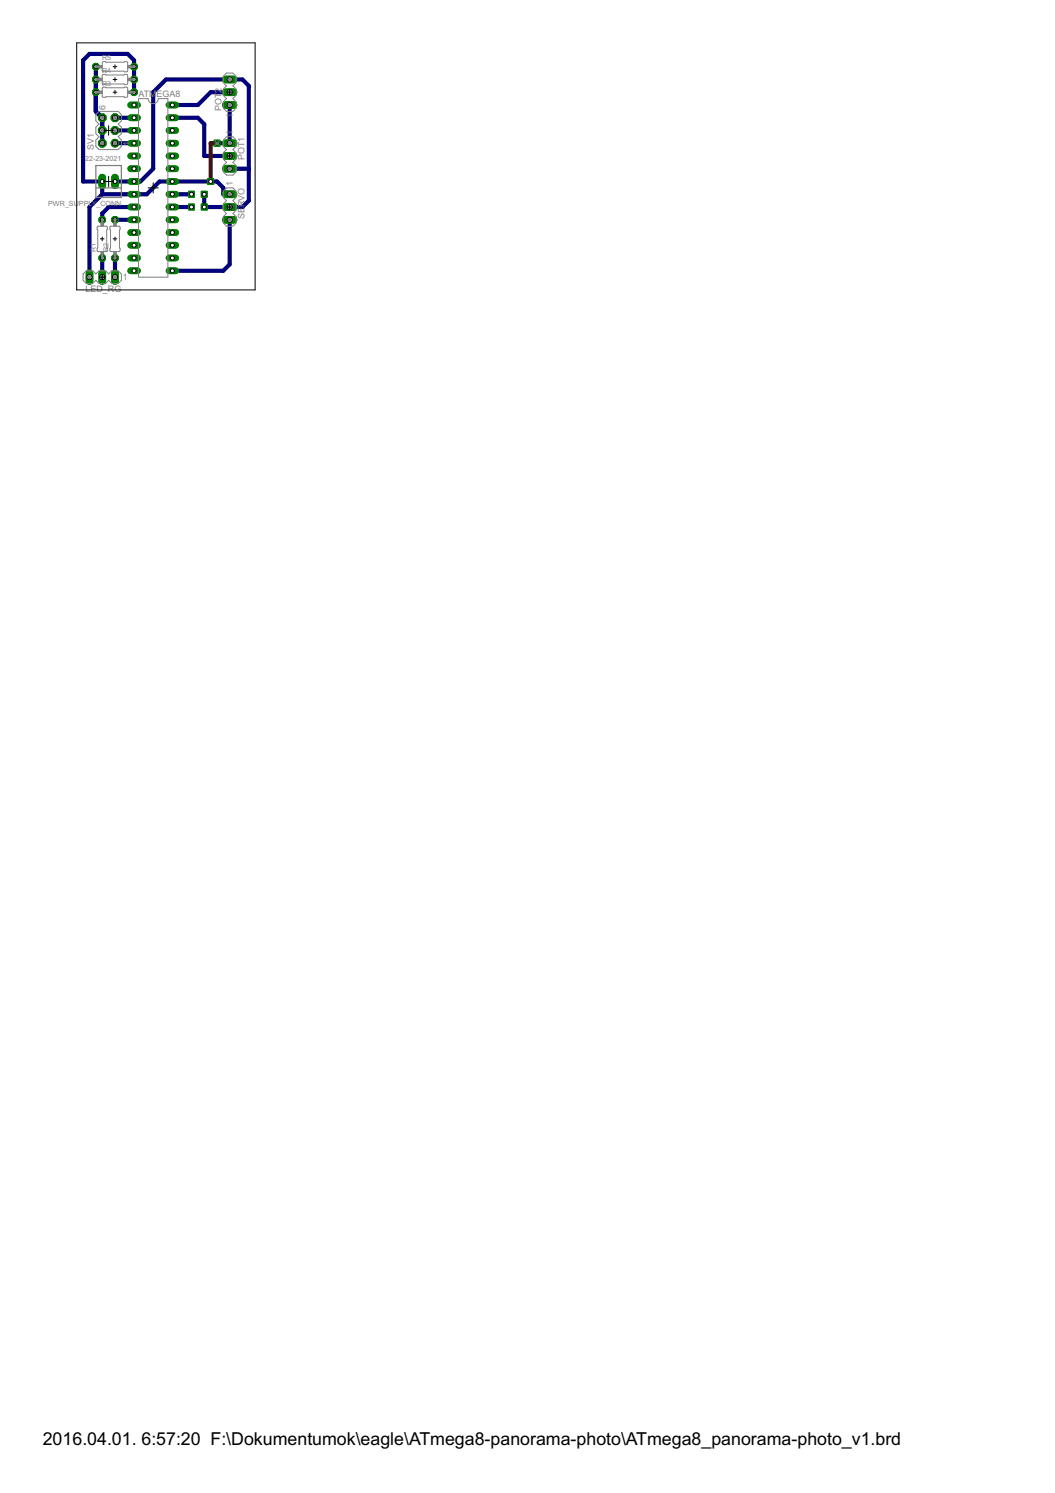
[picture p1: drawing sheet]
<svg xmlns="http://www.w3.org/2000/svg" width="210mm" height="297mm" viewBox="0 0 210 297" stroke-linecap="round" stroke-linejoin="round" font-family="sans-serif">
<defs><g id="words">
<text font-size="4" x="8.5" y="287.5">2016.04.01. 6:57:20 F:\Dokumentumok\eagle\ATmega8-panorama-photo\ATmega8_panorama-photo_v1.brd</text>
<g font-size="2" fill="#808080">
<text x="21" y="21.9" transform="rotate(-90 21 21.9)">6</text>
<text x="27.6" y="19.4">ATMEGA8</text>
<text x="44.1" y="22.2" transform="rotate(-90 44.1 22.2)">POT2</text>
<text x="46.3" y="23.4" transform="rotate(-90 46.3 23.4)">1</text>
<text x="18.7" y="29.8" transform="rotate(-90 18.7 29.8)">SV1</text>
<text x="25.8" y="29.1" transform="rotate(-90 25.8 29.1)">1</text>
<text x="46.3" y="27" transform="rotate(-90 46.3 27)">1</text>
<text x="48.6" y="31.9" transform="rotate(-90 48.6 31.9)">POT1</text>
<text x="46.3" y="37.1" transform="rotate(-90 46.3 37.1)">1</text>
<text x="48.6" y="43.6" transform="rotate(-90 48.6 43.6)">SERVO</text>
<text x="17" y="58.1">LED_RG</text>
<text x="24.4" y="55.8">1</text>
</g>
<g font-size="1.6" fill="#808080">
<text x="20.3" y="12">R5</text>
<text x="20.3" y="17.1">R3</text>
<text x="20.3" y="14.5">R4</text>
<text x="16.9" y="32.1">22-23-2021</text>
<text x="9.6" y="40.9">PWR_SU</text>
<text x="15.7" y="40.9">PPLY_CONN</text>
<text x="19" y="50.1" transform="rotate(-90 19 50.1)">R1</text>
<text x="21.6" y="50.1" transform="rotate(-90 21.6 50.1)">R2</text>
</g>
</g></defs>
<g fill="#000080" stroke="#000080" stroke-width=".83">
<path d="M31.7 36.1h2.6z"/>
<path d="M29.2 38.7l2.5-2.6z"/>
<path d="M26.7 38.7h2.5z"/>
<path d="M20.3 38.7h6.4z"/>
<path d="M45.7 20.9v7.6z"/>
<path d="M41.9 36.1h1.3z"/>
<path d="M43.2 36.1l1.2 1.3z"/>
<path d="M44.4 37.4v1.3z"/>
<path d="M44.4 38.7h1.3z"/>
<path d="M34.3 36.1h7.6z"/>
<path d="M43.2 28.5h2.5z"/>
<path d="M17.8 41.2v13.9z"/>
<path d="M17.8 41.2l2.5-2.5z"/>
<path d="M20.3 36.1v2.6z"/>
<path d="M26.7 15.8v2.6z"/>
<path d="M26.7 13.3v2.5z"/>
<path d="M26.7 12v1.3z"/>
<path d="M25.4 10.7l1.3 1.3z"/>
<path d="M17.8 10.7h7.6z"/>
<path d="M17.8 10.7l-1.3 1.3z"/>
<path d="M16.5 12v24.1z"/>
<path d="M16.5 36.1h3.8z"/>
<path d="M22.9 36.1h3.8z"/>
<path d="M45.7 33.6h3.8z"/>
<path d="M49.5 17.1v16.5z"/>
<path d="M48.2 15.8l1.3 1.3z"/>
<path d="M45.7 15.8h2.5z"/>
<path d="M26.7 36.1h1.2z"/>
<path d="M27.9 36.1l2.6-2.5z"/>
<path d="M30.5 18.4v15.2z"/>
<path d="M30.5 18.4l2.5-2.6z"/>
<path d="M33 15.8h12.7z"/>
<path d="M45.7 41.2h2.5z"/>
<path d="M49.5 39.9l-1.3 1.3z"/>
<path d="M49.5 33.6v6.3z"/>
<path d="M40.6 41.2h5.1z"/>
<path d="M40.6 38.7v2.5z"/>
<path d="M34.3 23.4h5.1z"/>
<path d="M39.4 23.4l1.2 1.3z"/>
<path d="M40.6 24.7v6.3z"/>
<path d="M40.6 31h5.1z"/>
<path d="M34.3 20.9h5.1z"/>
<path d="M39.4 20.9l2.5-2.5z"/>
<path d="M41.9 18.4h3.8z"/>
<path d="M45.7 43.7v8.9z"/>
<path d="M45.7 52.6l-1.3 1.3z"/>
<path d="M34.3 53.9h10.1z"/>
<path d="M20.3 42.5v1.2z"/>
<path d="M20.3 42.5l1.3-1.3z"/>
<path d="M21.6 41.2h5.1z"/>
<path d="M22.9 51.3v3.8z"/>
<path d="M20.3 51.3v3.8z"/>
<path d="M22.9 43.7h3.8z"/>
<path d="M19.1 22.2l1.2 1.2z"/>
<path d="M19.1 18.4v3.8z"/>
<path d="M19.1 15.8v6.4z"/>
<path d="M20.3 23.4v2.6z"/>
<path d="M20.3 23.4v5.1z"/>
<path d="M19.1 13.3v8.9z"/>
<path d="M22.9 23.4h3.8z"/>
<path d="M22.9 26h3.8z"/>
<path d="M22.9 28.5h3.8z"/>
<path d="M34.3 38.7h3.8z"/>
<path d="M34.3 41.2h3.8z"/>
</g>
<path d="M26 20.9h1.3z" fill="#008000" stroke="#008000" stroke-width="1.3"/>
<circle cx="26.7" cy="20.9" r=".4" fill="#fff" stroke="#000" stroke-width=".2"/>
<path d="M26 23.4h1.3z" fill="#008000" stroke="#008000" stroke-width="1.3"/>
<circle cx="26.7" cy="23.4" r=".4" fill="#fff" stroke="#000" stroke-width=".2"/>
<path d="M26 36.1h1.3z" fill="#008000" stroke="#008000" stroke-width="1.3"/>
<circle cx="26.7" cy="36.1" r=".4" fill="#fff" stroke="#000" stroke-width=".2"/>
<path d="M26 38.7h1.3z" fill="#008000" stroke="#008000" stroke-width="1.3"/>
<circle cx="26.7" cy="38.7" r=".4" fill="#fff" stroke="#000" stroke-width=".2"/>
<path d="M26 26h1.3z" fill="#008000" stroke="#008000" stroke-width="1.3"/>
<circle cx="26.7" cy="26" r=".4" fill="#fff" stroke="#000" stroke-width=".2"/>
<path d="M26 28.5h1.3z" fill="#008000" stroke="#008000" stroke-width="1.3"/>
<circle cx="26.7" cy="28.5" r=".4" fill="#fff" stroke="#000" stroke-width=".2"/>
<path d="M26 33.6h1.3z" fill="#008000" stroke="#008000" stroke-width="1.3"/>
<circle cx="26.7" cy="33.6" r=".4" fill="#fff" stroke="#000" stroke-width=".2"/>
<path d="M26 31h1.3z" fill="#008000" stroke="#008000" stroke-width="1.3"/>
<circle cx="26.7" cy="31" r=".4" fill="#fff" stroke="#000" stroke-width=".2"/>
<path d="M26 41.2h1.3z" fill="#008000" stroke="#008000" stroke-width="1.3"/>
<circle cx="26.7" cy="41.2" r=".4" fill="#fff" stroke="#000" stroke-width=".2"/>
<path d="M26 43.7h1.3z" fill="#008000" stroke="#008000" stroke-width="1.3"/>
<circle cx="26.7" cy="43.7" r=".4" fill="#fff" stroke="#000" stroke-width=".2"/>
<path d="M26 46.3h1.3z" fill="#008000" stroke="#008000" stroke-width="1.3"/>
<circle cx="26.7" cy="46.3" r=".4" fill="#fff" stroke="#000" stroke-width=".2"/>
<path d="M26 48.8h1.3z" fill="#008000" stroke="#008000" stroke-width="1.3"/>
<circle cx="26.7" cy="48.8" r=".4" fill="#fff" stroke="#000" stroke-width=".2"/>
<path d="M26 51.3h1.3z" fill="#008000" stroke="#008000" stroke-width="1.3"/>
<circle cx="26.7" cy="51.3" r=".4" fill="#fff" stroke="#000" stroke-width=".2"/>
<path d="M26 53.9h1.3z" fill="#008000" stroke="#008000" stroke-width="1.3"/>
<circle cx="26.7" cy="53.9" r=".4" fill="#fff" stroke="#000" stroke-width=".2"/>
<path d="M33.6 53.9h1.3z" fill="#008000" stroke="#008000" stroke-width="1.3"/>
<circle cx="34.3" cy="53.9" r=".4" fill="#fff" stroke="#000" stroke-width=".2"/>
<path d="M33.6 51.3h1.3z" fill="#008000" stroke="#008000" stroke-width="1.3"/>
<circle cx="34.3" cy="51.3" r=".4" fill="#fff" stroke="#000" stroke-width=".2"/>
<path d="M33.6 48.8h1.3z" fill="#008000" stroke="#008000" stroke-width="1.3"/>
<circle cx="34.3" cy="48.8" r=".4" fill="#fff" stroke="#000" stroke-width=".2"/>
<path d="M33.6 46.3h1.3z" fill="#008000" stroke="#008000" stroke-width="1.3"/>
<circle cx="34.3" cy="46.3" r=".4" fill="#fff" stroke="#000" stroke-width=".2"/>
<path d="M33.6 43.7h1.3z" fill="#008000" stroke="#008000" stroke-width="1.3"/>
<circle cx="34.3" cy="43.7" r=".4" fill="#fff" stroke="#000" stroke-width=".2"/>
<path d="M33.6 41.2h1.3z" fill="#008000" stroke="#008000" stroke-width="1.3"/>
<circle cx="34.3" cy="41.2" r=".4" fill="#fff" stroke="#000" stroke-width=".2"/>
<path d="M33.6 38.7h1.3z" fill="#008000" stroke="#008000" stroke-width="1.3"/>
<circle cx="34.3" cy="38.7" r=".4" fill="#fff" stroke="#000" stroke-width=".2"/>
<path d="M33.6 36.1h1.3z" fill="#008000" stroke="#008000" stroke-width="1.3"/>
<circle cx="34.3" cy="36.1" r=".4" fill="#fff" stroke="#000" stroke-width=".2"/>
<path d="M33.6 33.6h1.3z" fill="#008000" stroke="#008000" stroke-width="1.3"/>
<circle cx="34.3" cy="33.6" r=".4" fill="#fff" stroke="#000" stroke-width=".2"/>
<path d="M33.6 31h1.3z" fill="#008000" stroke="#008000" stroke-width="1.3"/>
<circle cx="34.3" cy="31" r=".4" fill="#fff" stroke="#000" stroke-width=".2"/>
<path d="M33.6 28.5h1.3z" fill="#008000" stroke="#008000" stroke-width="1.3"/>
<circle cx="34.3" cy="28.5" r=".4" fill="#fff" stroke="#000" stroke-width=".2"/>
<path d="M33.6 26h1.3z" fill="#008000" stroke="#008000" stroke-width="1.3"/>
<circle cx="34.3" cy="26" r=".4" fill="#fff" stroke="#000" stroke-width=".2"/>
<path d="M33.6 23.4h1.3z" fill="#008000" stroke="#008000" stroke-width="1.3"/>
<circle cx="34.3" cy="23.4" r=".4" fill="#fff" stroke="#000" stroke-width=".2"/>
<path d="M33.6 20.9h1.3z" fill="#008000" stroke="#008000" stroke-width="1.3"/>
<circle cx="34.3" cy="20.9" r=".4" fill="#fff" stroke="#000" stroke-width=".2"/>
<path d="M22.9 35.3v1.6z" fill="#008000" stroke="#008000" stroke-width="1.5"/>
<circle cx="22.9" cy="36.1" r=".51" fill="#fff" stroke="#000" stroke-width=".2"/>
<path d="M20.3 35.3v1.6z" fill="#008000" stroke="#008000" stroke-width="1.5"/>
<circle cx="20.3" cy="36.1" r=".51" fill="#fff" stroke="#000" stroke-width=".2"/>
<path d="M44.9 28.5h1.6z" fill="#008000" stroke="#008000" stroke-width="1.5"/>
<circle cx="45.7" cy="28.5" r=".51" fill="#fff" stroke="#000" stroke-width=".2"/>
<path d="M44.9 31h1.6z" fill="#008000" stroke="#008000" stroke-width="1.5"/>
<circle cx="45.7" cy="31" r=".51" fill="#fff" stroke="#000" stroke-width=".2"/>
<path d="M44.9 33.6h1.6z" fill="#008000" stroke="#008000" stroke-width="1.5"/>
<circle cx="45.7" cy="33.6" r=".51" fill="#fff" stroke="#000" stroke-width=".2"/>
<path d="M44.9 20.9h1.6z" fill="#008000" stroke="#008000" stroke-width="1.5"/>
<circle cx="45.7" cy="20.9" r=".51" fill="#fff" stroke="#000" stroke-width=".2"/>
<path d="M44.9 18.4h1.6z" fill="#008000" stroke="#008000" stroke-width="1.5"/>
<circle cx="45.7" cy="18.4" r=".51" fill="#fff" stroke="#000" stroke-width=".2"/>
<path d="M44.9 15.8h1.6z" fill="#008000" stroke="#008000" stroke-width="1.5"/>
<circle cx="45.7" cy="15.8" r=".51" fill="#fff" stroke="#000" stroke-width=".2"/>
<path d="M44.9 38.7h1.6z" fill="#008000" stroke="#008000" stroke-width="1.5"/>
<circle cx="45.7" cy="38.7" r=".51" fill="#fff" stroke="#000" stroke-width=".2"/>
<path d="M44.9 41.2h1.6z" fill="#008000" stroke="#008000" stroke-width="1.5"/>
<circle cx="45.7" cy="41.2" r=".51" fill="#fff" stroke="#000" stroke-width=".2"/>
<path d="M44.9 43.7h1.6z" fill="#008000" stroke="#008000" stroke-width="1.5"/>
<circle cx="45.7" cy="43.7" r=".51" fill="#fff" stroke="#000" stroke-width=".2"/>
<path d="M22.9 54.4v1.5z" fill="#008000" stroke="#008000" stroke-width="1.5"/>
<circle cx="22.9" cy="55.1" r=".51" fill="#fff" stroke="#000" stroke-width=".2"/>
<path d="M20.3 54.4v1.5z" fill="#008000" stroke="#008000" stroke-width="1.5"/>
<circle cx="20.3" cy="55.1" r=".51" fill="#fff" stroke="#000" stroke-width=".2"/>
<path d="M17.8 54.4v1.5z" fill="#008000" stroke="#008000" stroke-width="1.5"/>
<circle cx="17.8" cy="55.1" r=".51" fill="#fff" stroke="#000" stroke-width=".2"/>
<circle cx="20.3" cy="51.3" r=".71" fill="#008000" stroke="#008000" stroke-width=".2"/>
<circle cx="20.3" cy="51.3" r=".4" fill="#fff" stroke="#000" stroke-width=".2"/>
<circle cx="20.3" cy="43.7" r=".71" fill="#008000" stroke="#008000" stroke-width=".2"/>
<circle cx="20.3" cy="43.7" r=".4" fill="#fff" stroke="#000" stroke-width=".2"/>
<circle cx="22.9" cy="51.3" r=".71" fill="#008000" stroke="#008000" stroke-width=".2"/>
<circle cx="22.9" cy="51.3" r=".4" fill="#fff" stroke="#000" stroke-width=".2"/>
<circle cx="22.9" cy="43.7" r=".71" fill="#008000" stroke="#008000" stroke-width=".2"/>
<circle cx="22.9" cy="43.7" r=".4" fill="#fff" stroke="#000" stroke-width=".2"/>
<circle cx="19.1" cy="18.4" r=".71" fill="#008000" stroke="#008000" stroke-width=".2"/>
<circle cx="19.1" cy="18.4" r=".4" fill="#fff" stroke="#000" stroke-width=".2"/>
<circle cx="26.7" cy="18.4" r=".71" fill="#008000" stroke="#008000" stroke-width=".2"/>
<circle cx="26.7" cy="18.4" r=".4" fill="#fff" stroke="#000" stroke-width=".2"/>
<circle cx="22.9" cy="28.5" r=".76" fill="#008000" stroke="#008000" stroke-width=".2"/>
<circle cx="22.9" cy="28.5" r=".51" fill="#fff" stroke="#000" stroke-width=".2"/>
<circle cx="22.9" cy="26" r=".83" fill="#008000" stroke="#008000" stroke-width=".2"/>
<circle cx="22.9" cy="26" r=".51" fill="#fff" stroke="#000" stroke-width=".2"/>
<circle cx="22.9" cy="23.4" r=".83" fill="#008000" stroke="#008000" stroke-width=".2"/>
<circle cx="22.9" cy="23.4" r=".51" fill="#fff" stroke="#000" stroke-width=".2"/>
<circle cx="20.3" cy="28.5" r=".83" fill="#008000" stroke="#008000" stroke-width=".2"/>
<circle cx="20.3" cy="28.5" r=".51" fill="#fff" stroke="#000" stroke-width=".2"/>
<circle cx="20.3" cy="26" r=".83" fill="#008000" stroke="#008000" stroke-width=".2"/>
<circle cx="20.3" cy="26" r=".51" fill="#fff" stroke="#000" stroke-width=".2"/>
<circle cx="20.3" cy="23.4" r=".83" fill="#008000" stroke="#008000" stroke-width=".2"/>
<circle cx="20.3" cy="23.4" r=".51" fill="#fff" stroke="#000" stroke-width=".2"/>
<circle cx="19.1" cy="15.8" r=".71" fill="#008000" stroke="#008000" stroke-width=".2"/>
<circle cx="19.1" cy="15.8" r=".4" fill="#fff" stroke="#000" stroke-width=".2"/>
<circle cx="26.7" cy="15.8" r=".71" fill="#008000" stroke="#008000" stroke-width=".2"/>
<circle cx="26.7" cy="15.8" r=".4" fill="#fff" stroke="#000" stroke-width=".2"/>
<circle cx="19.1" cy="13.3" r=".71" fill="#008000" stroke="#008000" stroke-width=".2"/>
<circle cx="19.1" cy="13.3" r=".4" fill="#fff" stroke="#000" stroke-width=".2"/>
<circle cx="26.7" cy="13.3" r=".71" fill="#008000" stroke="#008000" stroke-width=".2"/>
<circle cx="26.7" cy="13.3" r=".4" fill="#fff" stroke="#000" stroke-width=".2"/>
<path d="M41.3 35.5h1.2v1.2h-1.2z" fill="#008000" stroke="#008000" stroke-width=".2"/>
<circle cx="41.9" cy="36.1" r=".4" fill="#fff" stroke="#000" stroke-width=".2"/>
<path d="M19.7 35.5h1.2v1.2h-1.2z" fill="#008000" stroke="#008000" stroke-width=".2"/>
<circle cx="20.3" cy="36.1" r=".4" fill="#fff" stroke="#000" stroke-width=".2"/>
<path d="M22.3 35.5h1.2v1.2h-1.2z" fill="#008000" stroke="#008000" stroke-width=".2"/>
<circle cx="22.9" cy="36.1" r=".4" fill="#fff" stroke="#000" stroke-width=".2"/>
<path d="M40 38.1h1.2v1.1h-1.2z" fill="#008000" stroke="#008000" stroke-width=".2"/>
<circle cx="40.6" cy="38.7" r=".4" fill="#fff" stroke="#000" stroke-width=".2"/>
<path d="M40 40.6h1.2v1.2h-1.2z" fill="#008000" stroke="#008000" stroke-width=".2"/>
<circle cx="40.6" cy="41.2" r=".4" fill="#fff" stroke="#000" stroke-width=".2"/>
<path d="M42.6 27.9h1.2v1.2h-1.2z" fill="#008000" stroke="#008000" stroke-width=".2"/>
<circle cx="43.2" cy="28.5" r=".4" fill="#fff" stroke="#000" stroke-width=".2"/>
<path d="M37.5 38.1h1.2v1.1h-1.2z" fill="#008000" stroke="#008000" stroke-width=".2"/>
<circle cx="38.1" cy="38.7" r=".4" fill="#fff" stroke="#000" stroke-width=".2"/>
<path d="M37.5 40.6h1.2v1.2h-1.2z" fill="#008000" stroke="#008000" stroke-width=".2"/>
<circle cx="38.1" cy="41.2" r=".4" fill="#fff" stroke="#000" stroke-width=".2"/>
<g fill="#800000" stroke="#800000" stroke-width=".83">
<path d="M41.9 28.5v7.6z"/>
<path d="M41.9 28.5h1.3z"/>
</g>
<path d="M26 20.9h1.3z" fill="#008000" stroke="#008000" stroke-width="1.3"/>
<circle cx="26.7" cy="20.9" r=".4" fill="#fff" stroke="#000" stroke-width=".2"/>
<path d="M26 23.4h1.3z" fill="#008000" stroke="#008000" stroke-width="1.3"/>
<circle cx="26.7" cy="23.4" r=".4" fill="#fff" stroke="#000" stroke-width=".2"/>
<path d="M26 36.1h1.3z" fill="#008000" stroke="#008000" stroke-width="1.3"/>
<circle cx="26.7" cy="36.1" r=".4" fill="#fff" stroke="#000" stroke-width=".2"/>
<path d="M26 38.7h1.3z" fill="#008000" stroke="#008000" stroke-width="1.3"/>
<circle cx="26.7" cy="38.7" r=".4" fill="#fff" stroke="#000" stroke-width=".2"/>
<path d="M26 26h1.3z" fill="#008000" stroke="#008000" stroke-width="1.3"/>
<circle cx="26.7" cy="26" r=".4" fill="#fff" stroke="#000" stroke-width=".2"/>
<path d="M26 28.5h1.3z" fill="#008000" stroke="#008000" stroke-width="1.3"/>
<circle cx="26.7" cy="28.5" r=".4" fill="#fff" stroke="#000" stroke-width=".2"/>
<path d="M26 33.6h1.3z" fill="#008000" stroke="#008000" stroke-width="1.3"/>
<circle cx="26.7" cy="33.6" r=".4" fill="#fff" stroke="#000" stroke-width=".2"/>
<path d="M26 31h1.3z" fill="#008000" stroke="#008000" stroke-width="1.3"/>
<circle cx="26.7" cy="31" r=".4" fill="#fff" stroke="#000" stroke-width=".2"/>
<path d="M26 41.2h1.3z" fill="#008000" stroke="#008000" stroke-width="1.3"/>
<circle cx="26.7" cy="41.2" r=".4" fill="#fff" stroke="#000" stroke-width=".2"/>
<path d="M26 43.7h1.3z" fill="#008000" stroke="#008000" stroke-width="1.3"/>
<circle cx="26.7" cy="43.7" r=".4" fill="#fff" stroke="#000" stroke-width=".2"/>
<path d="M26 46.3h1.3z" fill="#008000" stroke="#008000" stroke-width="1.3"/>
<circle cx="26.7" cy="46.3" r=".4" fill="#fff" stroke="#000" stroke-width=".2"/>
<path d="M26 48.8h1.3z" fill="#008000" stroke="#008000" stroke-width="1.3"/>
<circle cx="26.7" cy="48.8" r=".4" fill="#fff" stroke="#000" stroke-width=".2"/>
<path d="M26 51.3h1.3z" fill="#008000" stroke="#008000" stroke-width="1.3"/>
<circle cx="26.7" cy="51.3" r=".4" fill="#fff" stroke="#000" stroke-width=".2"/>
<path d="M26 53.9h1.3z" fill="#008000" stroke="#008000" stroke-width="1.3"/>
<circle cx="26.7" cy="53.9" r=".4" fill="#fff" stroke="#000" stroke-width=".2"/>
<path d="M33.6 53.9h1.3z" fill="#008000" stroke="#008000" stroke-width="1.3"/>
<circle cx="34.3" cy="53.9" r=".4" fill="#fff" stroke="#000" stroke-width=".2"/>
<path d="M33.6 51.3h1.3z" fill="#008000" stroke="#008000" stroke-width="1.3"/>
<circle cx="34.3" cy="51.3" r=".4" fill="#fff" stroke="#000" stroke-width=".2"/>
<path d="M33.6 48.8h1.3z" fill="#008000" stroke="#008000" stroke-width="1.3"/>
<circle cx="34.3" cy="48.8" r=".4" fill="#fff" stroke="#000" stroke-width=".2"/>
<path d="M33.6 46.3h1.3z" fill="#008000" stroke="#008000" stroke-width="1.3"/>
<circle cx="34.3" cy="46.3" r=".4" fill="#fff" stroke="#000" stroke-width=".2"/>
<path d="M33.6 43.7h1.3z" fill="#008000" stroke="#008000" stroke-width="1.3"/>
<circle cx="34.3" cy="43.7" r=".4" fill="#fff" stroke="#000" stroke-width=".2"/>
<path d="M33.6 41.2h1.3z" fill="#008000" stroke="#008000" stroke-width="1.3"/>
<circle cx="34.3" cy="41.2" r=".4" fill="#fff" stroke="#000" stroke-width=".2"/>
<path d="M33.6 38.7h1.3z" fill="#008000" stroke="#008000" stroke-width="1.3"/>
<circle cx="34.3" cy="38.7" r=".4" fill="#fff" stroke="#000" stroke-width=".2"/>
<path d="M33.6 36.1h1.3z" fill="#008000" stroke="#008000" stroke-width="1.3"/>
<circle cx="34.3" cy="36.1" r=".4" fill="#fff" stroke="#000" stroke-width=".2"/>
<path d="M33.6 33.6h1.3z" fill="#008000" stroke="#008000" stroke-width="1.3"/>
<circle cx="34.3" cy="33.6" r=".4" fill="#fff" stroke="#000" stroke-width=".2"/>
<path d="M33.6 31h1.3z" fill="#008000" stroke="#008000" stroke-width="1.3"/>
<circle cx="34.3" cy="31" r=".4" fill="#fff" stroke="#000" stroke-width=".2"/>
<path d="M33.6 28.5h1.3z" fill="#008000" stroke="#008000" stroke-width="1.3"/>
<circle cx="34.3" cy="28.5" r=".4" fill="#fff" stroke="#000" stroke-width=".2"/>
<path d="M33.6 26h1.3z" fill="#008000" stroke="#008000" stroke-width="1.3"/>
<circle cx="34.3" cy="26" r=".4" fill="#fff" stroke="#000" stroke-width=".2"/>
<path d="M33.6 23.4h1.3z" fill="#008000" stroke="#008000" stroke-width="1.3"/>
<circle cx="34.3" cy="23.4" r=".4" fill="#fff" stroke="#000" stroke-width=".2"/>
<path d="M33.6 20.9h1.3z" fill="#008000" stroke="#008000" stroke-width="1.3"/>
<circle cx="34.3" cy="20.9" r=".4" fill="#fff" stroke="#000" stroke-width=".2"/>
<path d="M22.9 35.3v1.6z" fill="#008000" stroke="#008000" stroke-width="1.5"/>
<circle cx="22.9" cy="36.1" r=".51" fill="#fff" stroke="#000" stroke-width=".2"/>
<path d="M20.3 35.3v1.6z" fill="#008000" stroke="#008000" stroke-width="1.5"/>
<circle cx="20.3" cy="36.1" r=".51" fill="#fff" stroke="#000" stroke-width=".2"/>
<path d="M44.9 28.5h1.6z" fill="#008000" stroke="#008000" stroke-width="1.5"/>
<circle cx="45.7" cy="28.5" r=".51" fill="#fff" stroke="#000" stroke-width=".2"/>
<path d="M44.9 31h1.6z" fill="#008000" stroke="#008000" stroke-width="1.5"/>
<circle cx="45.7" cy="31" r=".51" fill="#fff" stroke="#000" stroke-width=".2"/>
<path d="M44.9 33.6h1.6z" fill="#008000" stroke="#008000" stroke-width="1.5"/>
<circle cx="45.7" cy="33.6" r=".51" fill="#fff" stroke="#000" stroke-width=".2"/>
<path d="M44.9 20.9h1.6z" fill="#008000" stroke="#008000" stroke-width="1.5"/>
<circle cx="45.7" cy="20.9" r=".51" fill="#fff" stroke="#000" stroke-width=".2"/>
<path d="M44.9 18.4h1.6z" fill="#008000" stroke="#008000" stroke-width="1.5"/>
<circle cx="45.7" cy="18.4" r=".51" fill="#fff" stroke="#000" stroke-width=".2"/>
<path d="M44.9 15.8h1.6z" fill="#008000" stroke="#008000" stroke-width="1.5"/>
<circle cx="45.7" cy="15.8" r=".51" fill="#fff" stroke="#000" stroke-width=".2"/>
<path d="M44.9 38.7h1.6z" fill="#008000" stroke="#008000" stroke-width="1.5"/>
<circle cx="45.7" cy="38.7" r=".51" fill="#fff" stroke="#000" stroke-width=".2"/>
<path d="M44.9 41.2h1.6z" fill="#008000" stroke="#008000" stroke-width="1.5"/>
<circle cx="45.7" cy="41.2" r=".51" fill="#fff" stroke="#000" stroke-width=".2"/>
<path d="M44.9 43.7h1.6z" fill="#008000" stroke="#008000" stroke-width="1.5"/>
<circle cx="45.7" cy="43.7" r=".51" fill="#fff" stroke="#000" stroke-width=".2"/>
<path d="M22.9 54.4v1.5z" fill="#008000" stroke="#008000" stroke-width="1.5"/>
<circle cx="22.9" cy="55.1" r=".51" fill="#fff" stroke="#000" stroke-width=".2"/>
<path d="M20.3 54.4v1.5z" fill="#008000" stroke="#008000" stroke-width="1.5"/>
<circle cx="20.3" cy="55.1" r=".51" fill="#fff" stroke="#000" stroke-width=".2"/>
<path d="M17.8 54.4v1.5z" fill="#008000" stroke="#008000" stroke-width="1.5"/>
<circle cx="17.8" cy="55.1" r=".51" fill="#fff" stroke="#000" stroke-width=".2"/>
<circle cx="20.3" cy="51.3" r=".71" fill="#008000" stroke="#008000" stroke-width=".2"/>
<circle cx="20.3" cy="51.3" r=".4" fill="#fff" stroke="#000" stroke-width=".2"/>
<circle cx="20.3" cy="43.7" r=".71" fill="#008000" stroke="#008000" stroke-width=".2"/>
<circle cx="20.3" cy="43.7" r=".4" fill="#fff" stroke="#000" stroke-width=".2"/>
<circle cx="22.9" cy="51.3" r=".71" fill="#008000" stroke="#008000" stroke-width=".2"/>
<circle cx="22.9" cy="51.3" r=".4" fill="#fff" stroke="#000" stroke-width=".2"/>
<circle cx="22.9" cy="43.7" r=".71" fill="#008000" stroke="#008000" stroke-width=".2"/>
<circle cx="22.9" cy="43.7" r=".4" fill="#fff" stroke="#000" stroke-width=".2"/>
<circle cx="19.1" cy="18.4" r=".71" fill="#008000" stroke="#008000" stroke-width=".2"/>
<circle cx="19.1" cy="18.4" r=".4" fill="#fff" stroke="#000" stroke-width=".2"/>
<circle cx="26.7" cy="18.4" r=".71" fill="#008000" stroke="#008000" stroke-width=".2"/>
<circle cx="26.7" cy="18.4" r=".4" fill="#fff" stroke="#000" stroke-width=".2"/>
<circle cx="22.9" cy="28.5" r=".76" fill="#008000" stroke="#008000" stroke-width=".2"/>
<circle cx="22.9" cy="28.5" r=".51" fill="#fff" stroke="#000" stroke-width=".2"/>
<circle cx="22.9" cy="26" r=".83" fill="#008000" stroke="#008000" stroke-width=".2"/>
<circle cx="22.9" cy="26" r=".51" fill="#fff" stroke="#000" stroke-width=".2"/>
<circle cx="22.9" cy="23.4" r=".83" fill="#008000" stroke="#008000" stroke-width=".2"/>
<circle cx="22.9" cy="23.4" r=".51" fill="#fff" stroke="#000" stroke-width=".2"/>
<circle cx="20.3" cy="28.5" r=".83" fill="#008000" stroke="#008000" stroke-width=".2"/>
<circle cx="20.3" cy="28.5" r=".51" fill="#fff" stroke="#000" stroke-width=".2"/>
<circle cx="20.3" cy="26" r=".83" fill="#008000" stroke="#008000" stroke-width=".2"/>
<circle cx="20.3" cy="26" r=".51" fill="#fff" stroke="#000" stroke-width=".2"/>
<circle cx="20.3" cy="23.4" r=".83" fill="#008000" stroke="#008000" stroke-width=".2"/>
<circle cx="20.3" cy="23.4" r=".51" fill="#fff" stroke="#000" stroke-width=".2"/>
<circle cx="19.1" cy="15.8" r=".71" fill="#008000" stroke="#008000" stroke-width=".2"/>
<circle cx="19.1" cy="15.8" r=".4" fill="#fff" stroke="#000" stroke-width=".2"/>
<circle cx="26.7" cy="15.8" r=".71" fill="#008000" stroke="#008000" stroke-width=".2"/>
<circle cx="26.7" cy="15.8" r=".4" fill="#fff" stroke="#000" stroke-width=".2"/>
<circle cx="19.1" cy="13.3" r=".71" fill="#008000" stroke="#008000" stroke-width=".2"/>
<circle cx="19.1" cy="13.3" r=".4" fill="#fff" stroke="#000" stroke-width=".2"/>
<circle cx="26.7" cy="13.3" r=".71" fill="#008000" stroke="#008000" stroke-width=".2"/>
<circle cx="26.7" cy="13.3" r=".4" fill="#fff" stroke="#000" stroke-width=".2"/>
<path d="M41.3 35.5h1.2v1.2h-1.2z" fill="#008000" stroke="#008000" stroke-width=".2"/>
<circle cx="41.9" cy="36.1" r=".4" fill="#fff" stroke="#000" stroke-width=".2"/>
<path d="M19.7 35.5h1.2v1.2h-1.2z" fill="#008000" stroke="#008000" stroke-width=".2"/>
<circle cx="20.3" cy="36.1" r=".4" fill="#fff" stroke="#000" stroke-width=".2"/>
<path d="M22.3 35.5h1.2v1.2h-1.2z" fill="#008000" stroke="#008000" stroke-width=".2"/>
<circle cx="22.9" cy="36.1" r=".4" fill="#fff" stroke="#000" stroke-width=".2"/>
<path d="M40 38.1h1.2v1.1h-1.2z" fill="#008000" stroke="#008000" stroke-width=".2"/>
<circle cx="40.6" cy="38.7" r=".4" fill="#fff" stroke="#000" stroke-width=".2"/>
<path d="M40 40.6h1.2v1.2h-1.2z" fill="#008000" stroke="#008000" stroke-width=".2"/>
<circle cx="40.6" cy="41.2" r=".4" fill="#fff" stroke="#000" stroke-width=".2"/>
<path d="M42.6 27.9h1.2v1.2h-1.2z" fill="#008000" stroke="#008000" stroke-width=".2"/>
<circle cx="43.2" cy="28.5" r=".4" fill="#fff" stroke="#000" stroke-width=".2"/>
<path d="M37.5 38.1h1.2v1.1h-1.2z" fill="#008000" stroke="#008000" stroke-width=".2"/>
<circle cx="38.1" cy="38.7" r=".4" fill="#fff" stroke="#000" stroke-width=".2"/>
<path d="M37.5 40.6h1.2v1.2h-1.2z" fill="#008000" stroke="#008000" stroke-width=".2"/>
<circle cx="38.1" cy="41.2" r=".4" fill="#fff" stroke="#000" stroke-width=".2"/>
<g fill="#808080" stroke="#808080" stroke-width=".2">
<path d="M33.4 19.6v35.5z"/>
<path d="M27.6 19.6v35.5z"/>
<path d="M27.6 55.1h5.8z"/>
<path d="M31.5 19.6h1.9z"/>
<path d="M27.6 19.6h1.9z"/>
<path d="M47 27.9v1.2z"/>
<path d="M47 29.1l-.7 .7z"/>
<path d="M44.4 29.1l.7 .7z"/>
<path d="M46.3 29.8l.7 .6z"/>
<path d="M47 30.4v1.3z"/>
<path d="M47 31.7l-.7 .6z"/>
<path d="M44.4 31.7l.7 .6z"/>
<path d="M44.4 30.4v1.3z"/>
<path d="M44.4 30.4l.7-.6z"/>
<path d="M45.1 27.2h1.2z"/>
<path d="M46.3 27.2l.7 .7z"/>
<path d="M45.1 27.2l-.7 .7z"/>
<path d="M44.4 27.9v1.2z"/>
<path d="M46.3 32.3l.7 .6z"/>
<path d="M47 32.9v1.3z"/>
<path d="M47 34.2l-.7 .6z"/>
<path d="M44.4 34.2l.7 .6z"/>
<path d="M44.4 32.9v1.3z"/>
<path d="M44.4 32.9l.7-.6z"/>
<path d="M45.1 34.8h1.2z"/>
<path d="M44.4 20.3v1.2z"/>
<path d="M44.4 20.3l.7-.7z"/>
<path d="M46.3 19.6l.7 .7z"/>
<path d="M44.4 19l.7 .6z"/>
<path d="M44.4 17.7v1.3z"/>
<path d="M44.4 17.7l.7-.6z"/>
<path d="M46.3 17.1l.7 .6z"/>
<path d="M47 17.7v1.3z"/>
<path d="M47 19l-.7 .6z"/>
<path d="M45.1 22.2h1.2z"/>
<path d="M44.4 21.5l.7 .7z"/>
<path d="M46.3 22.2l.7-.7z"/>
<path d="M47 20.3v1.2z"/>
<path d="M44.4 16.4l.7 .7z"/>
<path d="M44.4 15.2v1.2z"/>
<path d="M44.4 15.2l.7-.7z"/>
<path d="M46.3 14.5l.7 .7z"/>
<path d="M47 15.2v1.2z"/>
<path d="M47 16.4l-.7 .7z"/>
<path d="M45.1 14.5h1.2z"/>
<path d="M47 38v1.3z"/>
<path d="M47 39.3l-.7 .6z"/>
<path d="M44.4 39.3l.7 .6z"/>
<path d="M46.3 39.9l.7 .7z"/>
<path d="M47 40.6v1.2z"/>
<path d="M47 41.8l-.7 .7z"/>
<path d="M44.4 41.8l.7 .7z"/>
<path d="M44.4 40.6v1.2z"/>
<path d="M44.4 40.6l.7-.7z"/>
<path d="M45.1 37.4h1.2z"/>
<path d="M46.3 37.4l.7 .6z"/>
<path d="M45.1 37.4l-.7 .6z"/>
<path d="M44.4 38v1.3z"/>
<path d="M46.3 42.5l.7 .6z"/>
<path d="M47 43.1v1.3z"/>
<path d="M47 44.4l-.7 .6z"/>
<path d="M44.4 44.4l.7 .6z"/>
<path d="M44.4 43.1v1.3z"/>
<path d="M44.4 43.1l.7-.6z"/>
<path d="M45.1 45h1.2z"/>
<path d="M22.2 56.4h1.3z"/>
<path d="M21.6 55.8l.6 .6z"/>
<path d="M21.6 54.5l.6-.6z"/>
<path d="M21.6 55.8l-.6 .6z"/>
<path d="M19.7 56.4h1.3z"/>
<path d="M19.1 55.8l.6 .6z"/>
<path d="M19.1 54.5l.6-.6z"/>
<path d="M19.7 53.9h1.3z"/>
<path d="M21 53.9l.6 .6z"/>
<path d="M24.2 54.5v1.3z"/>
<path d="M23.5 56.4l.7-.6z"/>
<path d="M23.5 53.9l.7 .6z"/>
<path d="M22.2 53.9h1.3z"/>
<path d="M19.1 55.8l-.7 .6z"/>
<path d="M17.2 56.4h1.2z"/>
<path d="M16.5 55.8l.7 .6z"/>
<path d="M16.5 54.5l.7-.6z"/>
<path d="M17.2 53.9h1.2z"/>
<path d="M18.4 53.9l.7 .6z"/>
<path d="M16.5 54.5v1.3z"/>
<path d="M19.6 50.1h1.5z"/>
<path d="M19.3 49.4v.4z"/>
<path d="M19.5 49.3l-.2 .1z"/>
<path d="M21.4 49.4v.4z"/>
<path d="M21.2 49.3l.2 .1z"/>
<path d="M19.3 45.6l.2 .2z"/>
<path d="M19.5 45.8v3.5z"/>
<path d="M21.2 45.8l.2-.2z"/>
<path d="M21.2 45.8v3.5z"/>
<path d="M19.3 45.3v.3z"/>
<path d="M21.4 45.3v.3z"/>
<path d="M19.6 45h1.5z"/>
<path d="M22.1 50.1h1.5z"/>
<path d="M21.9 49.4v.4z"/>
<path d="M22 49.3l-.1 .1z"/>
<path d="M23.9 49.4v.4z"/>
<path d="M23.8 49.3l.1 .1z"/>
<path d="M21.9 45.6l.1 .2z"/>
<path d="M22 45.8v3.5z"/>
<path d="M23.8 45.8l.1-.2z"/>
<path d="M23.8 45.8v3.5z"/>
<path d="M21.9 45.3v.3z"/>
<path d="M23.9 45.3v.3z"/>
<path d="M22.1 45h1.5z"/>
<path d="M20.3 17.6v1.5z"/>
<path d="M20.6 17.3h.4z"/>
<path d="M21 17.3l.1 .2z"/>
<path d="M20.6 19.4h.4z"/>
<path d="M21.1 19.2l-.1 .2z"/>
<path d="M24.8 17.3l-.1 .2z"/>
<path d="M21.1 17.5h3.6z"/>
<path d="M24.7 19.2l.1 .2z"/>
<path d="M21.1 19.2h3.6z"/>
<path d="M24.8 17.3h.3z"/>
<path d="M24.8 19.4h.3z"/>
<path d="M25.4 17.6v1.5z"/>
<path d="M19.1 27.9v1.2z"/>
<path d="M19.1 27.9l.6-.7z"/>
<path d="M19.1 26.6l.6 .6z"/>
<path d="M19.1 25.3v1.3z"/>
<path d="M19.1 25.3l.6-.6z"/>
<path d="M19.1 29.1l.6 .7z"/>
<path d="M19.1 24.1l.6 .6z"/>
<path d="M19.1 22.8v1.3z"/>
<path d="M19.1 22.8l.6-.6z"/>
<path d="M19.7 22.2h3.8z"/>
<path d="M23.5 27.2l.7 .7z"/>
<path d="M23.5 24.7l.7 .6z"/>
<path d="M24.2 25.3v1.3z"/>
<path d="M24.2 26.6l-.7 .6z"/>
<path d="M19.7 29.8h3.8z"/>
<path d="M23.5 29.8l.7-.7z"/>
<path d="M24.2 27.9v1.2z"/>
<path d="M23.5 22.2l.7 .6z"/>
<path d="M24.2 22.8v1.3z"/>
<path d="M23.5 24.7l.7-.6z"/>
<path d="M20.3 15v1.6z"/>
<path d="M20.6 14.8h.4z"/>
<path d="M21 14.8l.1 .1z"/>
<path d="M20.6 16.8h.4z"/>
<path d="M21.1 16.7l-.1 .1z"/>
<path d="M24.8 14.8l-.1 .1z"/>
<path d="M21.1 14.9h3.6z"/>
<path d="M24.7 16.7l.1 .1z"/>
<path d="M21.1 16.7h3.6z"/>
<path d="M24.8 14.8h.3z"/>
<path d="M24.8 16.8h.3z"/>
<path d="M25.4 15v1.6z"/>
<path d="M20.3 12.5v1.5z"/>
<path d="M20.6 12.3h.4z"/>
<path d="M21 12.3l.1 .1z"/>
<path d="M20.6 14.3h.4z"/>
<path d="M21.1 14.2l-.1 .1z"/>
<path d="M24.8 12.3l-.1 .1z"/>
<path d="M21.1 12.4h3.6z"/>
<path d="M24.7 14.2l.1 .1z"/>
<path d="M21.1 14.2h3.6z"/>
<path d="M24.8 12.3h.3z"/>
<path d="M24.8 14.3h.3z"/>
<path d="M25.4 12.5v1.5z"/>
</g>
<g fill="none" stroke="#808080" stroke-width=".2">
<path d="M20.3 19.1l.3 .3M20.3 16.6l.3 .2M20.3 14l.3 .3M20.6 17.3l-.3 .3M20.6 14.8l-.3 .2M20.6 12.3l-.3 .2M25.1 17.3l.3 .3M25.1 14.8l.3 .2M25.1 12.3l.3 .2M25.4 19.1l-.3 .3M25.4 16.6l-.3 .2M25.4 14l-.3 .3"/>
<path d="M29.5 19.6a1.02 1.02 0 0 0 1 1 1.02 1.02 0 0 0 1-1M19.3 49.8l.3 .3M19.6 45l-.3 .3M21.1 45l.3 .3M21.4 49.8l-.3 .3M21.9 49.8l.2 .3M22.1 45l-.2 .3M23.6 45l.3 .3M23.9 49.8l-.3 .3"/>
</g>
<g fill="#808080" stroke="#808080" stroke-width=".25">
<path d="M19.1 39.3h5.1z"/>
<path d="M19.1 37.4v1.9z"/>
<path d="M19.1 32.9v4.5z"/>
<path d="M19.1 32.9h5.1z"/>
<path d="M24.2 32.9v4.5z"/>
<path d="M24.2 37.4v1.9z"/>
<path d="M19.1 37.4h5.1z"/>
</g>
<g fill="#808080" stroke="#808080" stroke-width=".2">
<path d="M20.1 44.6h.5v.4h-.5z"/>
<path d="M20.1 50.1h.5v.3h-.5z"/>
<path d="M22.6 44.6h.5v.4h-.5z"/>
<path d="M22.6 50.1h.5v.3h-.5z"/>
<path d="M25.4 18.1h.4v.5h-.4z"/>
<path d="M20 18.1h.3v.5h-.3z"/>
<path d="M25.4 15.6h.4v.5h-.4z"/>
<path d="M20 15.6h.3v.5h-.3z"/>
<path d="M25.4 13h.4v.5h-.4z"/>
<path d="M20 13h.3v.5h-.3z"/>
<path d="M45.4 30.8h.6v.5h-.6z"/>
<path d="M45.4 28.2h.6v.5h-.6z"/>
<path d="M45.4 33.3h.6v.5h-.6z"/>
<path d="M45.4 18.1h.6v.5h-.6z"/>
<path d="M45.4 20.6h.6v.5h-.6z"/>
<path d="M45.4 15.6h.6v.5h-.6z"/>
<path d="M45.4 40.9h.6v.5h-.6z"/>
<path d="M45.4 38.4h.6v.5h-.6z"/>
<path d="M45.4 43.5h.6v.5h-.6z"/>
<path d="M20.1 54.9h.5v.5h-.5z"/>
<path d="M22.6 54.9h.5v.5h-.5z"/>
<path d="M17.5 54.9h.6v.5h-.6z"/>
<path d="M22.6 25.7h.5v.5h-.5z"/>
<path d="M22.6 28.2h.5v.5h-.5z"/>
<path d="M22.6 23.2h.5v.5h-.5z"/>
<path d="M20.1 28.2h.5v.5h-.5z"/>
<path d="M20.1 25.7h.5v.5h-.5z"/>
<path d="M20.1 23.2h.5v.5h-.5z"/>
</g>
<g fill="#808080" stroke="#808080" stroke-width=".51">
<path d="M20.3 43.7v.9z"/>
<path d="M20.3 50.4v.9z"/>
<path d="M22.9 43.7v.9z"/>
<path d="M22.9 50.4v.9z"/>
<path d="M25.8 18.4h.9z"/>
<path d="M19.1 18.4h.9z"/>
<path d="M25.8 15.8h.9z"/>
<path d="M19.1 15.8h.9z"/>
<path d="M25.8 13.3h.9z"/>
<path d="M19.1 13.3h.9z"/>
</g>
<g fill="#000" stroke="#000" stroke-width=".2">
<path d="M15.3 8.5v49.2zM22.5 18.4h.7zM22.5 15.8h.7zM22.5 13.3h.7zM22.9 18v.7zM22.9 15.4v.8zM22.9 12.9v.8zM45.2 18.4h1zM45.7 17.8v1.1zM15.3 8.5h35.5zM20.6 36.1h2zM20.7 26h1.8z"/>
<path d="M21.6 35.1v2zM21.6 25v1.9zM29.5 37.4h2zM30.5 36.4v2zM45.2 31h1zM45.7 30.5v1.1zM15.3 57.7h35.5zM19.8 55.1h1.1zM20 47.5h.7zM20.3 54.6v1.1zM20.3 47.2v.7zM22.5 47.5h.7z"/>
<path d="M22.9 47.2v.7zM45.2 41.2h1zM45.7 40.6v1.1zM50.8 8.5v49.2z"/>
</g>
<g fill="#808000" stroke="#808000" stroke-width=".21">
<path d="M42.7 29l1-1z"/>
<path d="M42.7 28l1 1z"/>
</g>
<use href="#words"/>
</svg>
